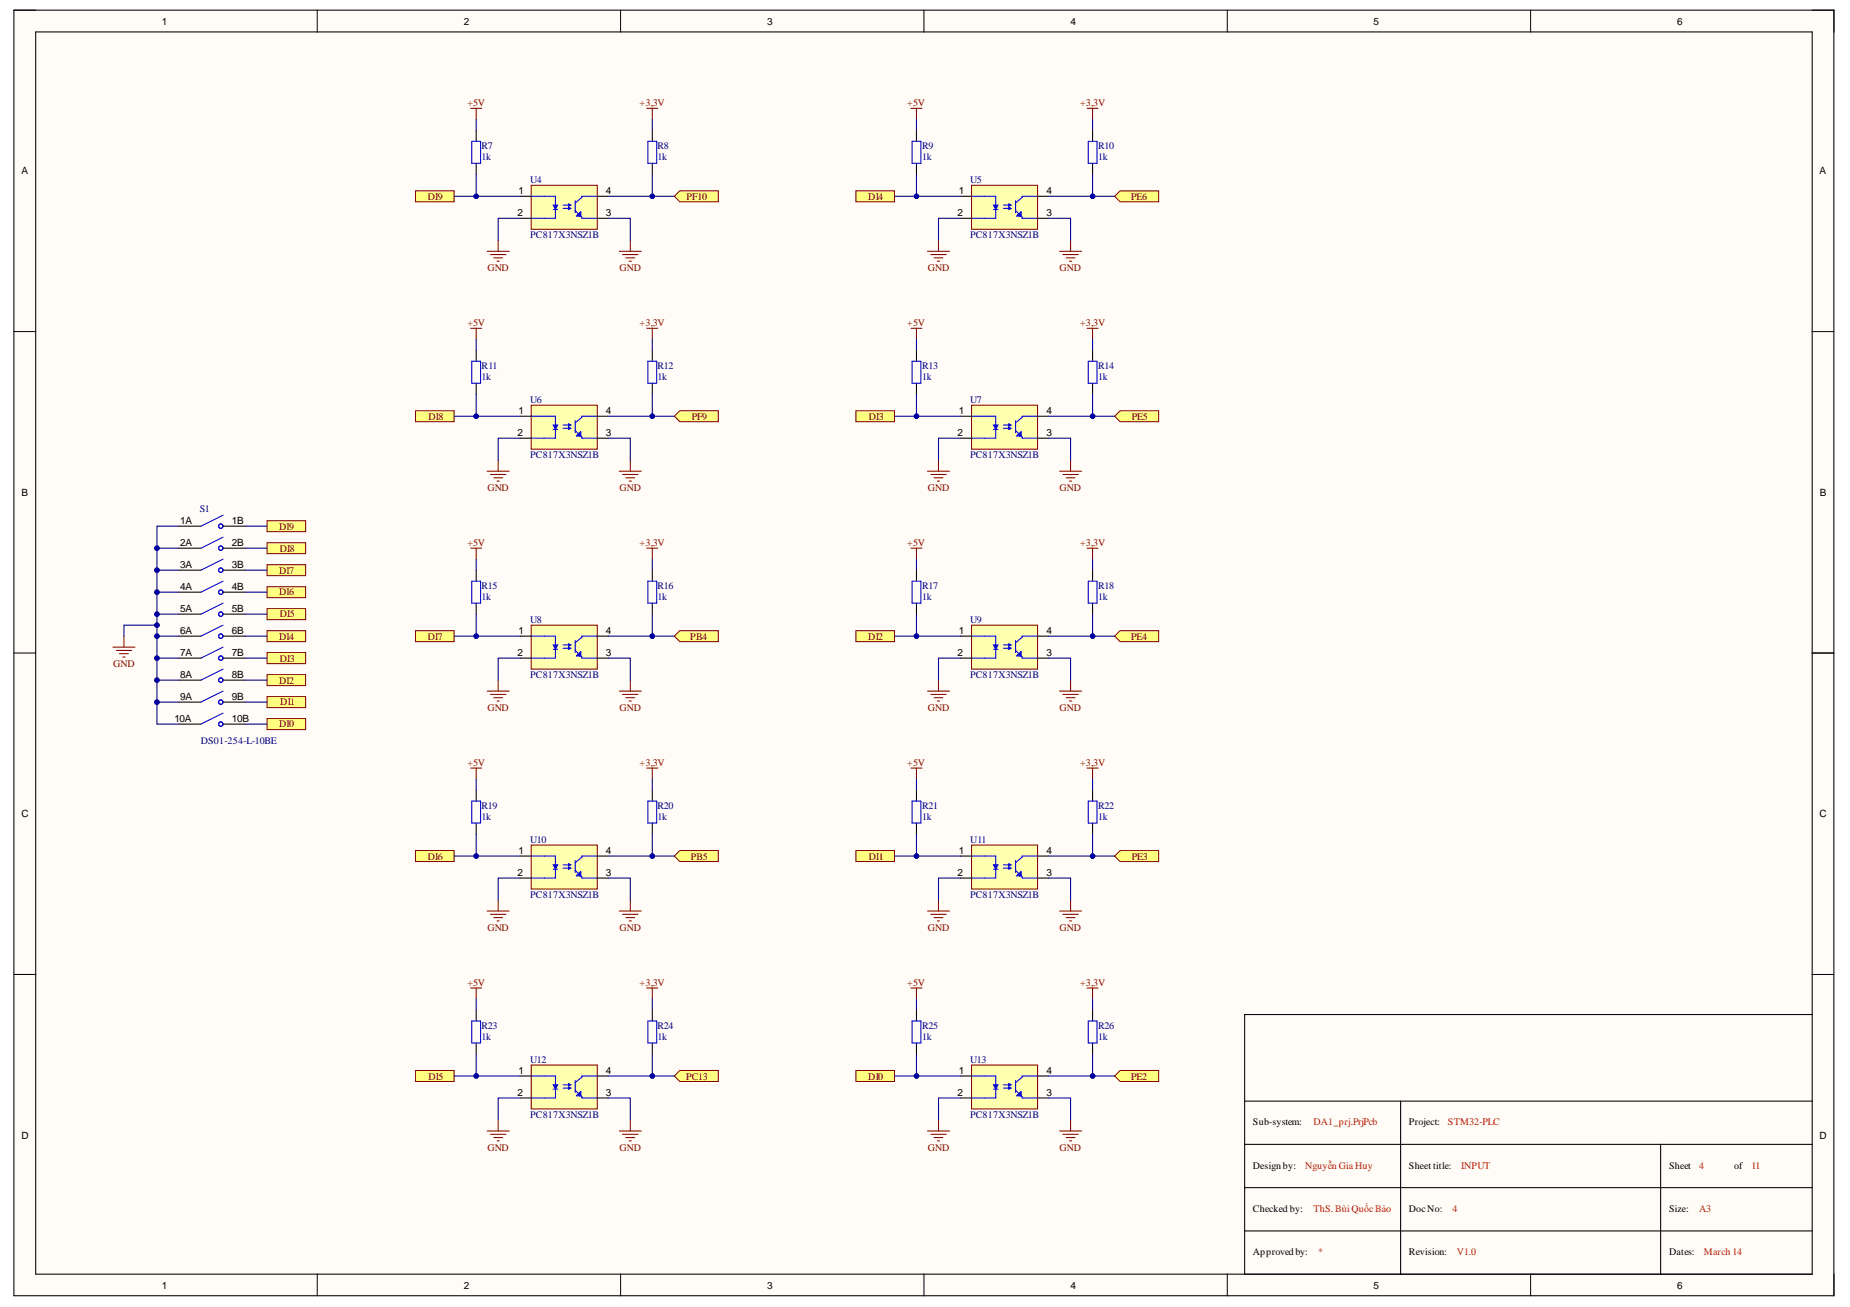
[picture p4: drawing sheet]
<svg xmlns="http://www.w3.org/2000/svg" width="297mm" height="210mm" viewBox="0 0 297 210" stroke-linecap="round" stroke-linejoin="round" font-family="sans-serif">
<defs><g id="words">
<g font-size="1.6">
<text x="26" y="4">1</text>
<text x="74.4" y="4">2</text>
<text x="123.2" y="4">3</text>
<text x="171.9" y="4">4</text>
<text x="220.5" y="4">5</text>
<text x="269.3" y="4">6</text>
<text x="3.5" y="28">A</text>
<text x="292.1" y="28">A</text>
<text x="83.1" y="34.7">2</text>
<text x="83.2" y="31.2">1</text>
<text x="97.3" y="31.2">4</text>
<text x="97.3" y="34.7">3</text>
<text x="153.7" y="34.7">2</text>
<text x="154" y="31.2">1</text>
<text x="168" y="31.2">4</text>
<text x="168" y="34.7">3</text>
<text x="83.1" y="70.1">2</text>
<text x="83.2" y="66.5">1</text>
<text x="97.3" y="66.5">4</text>
<text x="97.3" y="70.1">3</text>
<text x="153.7" y="70.1">2</text>
<text x="154" y="66.5">1</text>
<text x="168" y="66.5">4</text>
<text x="168" y="70.1">3</text>
<text x="3.5" y="79.6">B</text>
<text x="292.2" y="79.6">B</text>
<text x="28.9" y="84.2">1A</text>
<text x="28.9" y="87.7">2A</text>
<text x="37.2" y="84.2">1B</text>
<text x="37.2" y="87.7">2B</text>
<text x="28.9" y="91.2">3A</text>
<text x="28.9" y="94.8">4A</text>
<text x="37.2" y="91.2">3B</text>
<text x="37.2" y="94.8">4B</text>
<text x="28.9" y="98.3">5A</text>
<text x="28.9" y="101.9">6A</text>
<text x="37.2" y="98.3">5B</text>
<text x="37.2" y="101.9">6B</text>
<text x="83.2" y="101.9">1</text>
<text x="97.3" y="101.9">4</text>
<text x="154" y="101.9">1</text>
<text x="168" y="101.9">4</text>
<text x="28.9" y="105.3">7A</text>
<text x="37.2" y="105.3">7B</text>
<text x="83.1" y="105.3">2</text>
<text x="97.3" y="105.3">3</text>
<text x="153.7" y="105.3">2</text>
<text x="168" y="105.3">3</text>
<text x="28.9" y="108.9">8A</text>
<text x="28.9" y="112.4">9A</text>
<text x="37.2" y="108.9">8B</text>
<text x="37.2" y="112.4">9B</text>
<text x="28" y="116">10A</text>
<text x="37.2" y="116">10B</text>
<text x="3.5" y="131.3">C</text>
<text x="292.1" y="131.3">C</text>
<text x="83.2" y="137.2">1</text>
<text x="97.3" y="137.2">4</text>
<text x="154" y="137.2">1</text>
<text x="168" y="137.2">4</text>
<text x="83.1" y="140.7">2</text>
<text x="97.3" y="140.7">3</text>
<text x="153.7" y="140.7">2</text>
<text x="168" y="140.7">3</text>
<text x="83.2" y="172.4">1</text>
<text x="97.3" y="172.4">4</text>
<text x="154" y="172.4">1</text>
<text x="168" y="172.4">4</text>
<text x="83.1" y="176">2</text>
<text x="97.3" y="176">3</text>
<text x="153.7" y="176">2</text>
<text x="168" y="176">3</text>
<text x="3.5" y="182.8">D</text>
<text x="201.2" y="180.6">Sub-system:</text>
<text x="226.2" y="180.6">Project:</text>
<text x="292.1" y="182.8">D</text>
<text x="201.2" y="187.7">Design by:</text>
<text x="226.2" y="187.7">Sheet title:</text>
<text x="268" y="187.7">Sheet</text>
<text x="278.4" y="187.7">of</text>
<text x="201.2" y="194.6">Checked by:</text>
<text x="226.2" y="194.6">DocNo:</text>
<text x="268" y="194.6">Size:</text>
<text x="201.2" y="201.5">Approved by:</text>
<text x="226.2" y="201.5">Revision:</text>
<text x="268" y="201.5">Dates:</text>
<text x="26" y="206.9">1</text>
<text x="74.4" y="206.9">2</text>
<text x="123.2" y="206.9">3</text>
<text x="171.9" y="206.9">4</text>
<text x="220.5" y="206.9">5</text>
<text x="269.3" y="206.9">6</text>
</g>
<g font-size="1.6" fill="#800000">
<text x="75" y="17.1">+5V</text>
<text x="102.7" y="17.1">+3,3V</text>
<text x="145.7" y="17.1">+5V</text>
<text x="173.4" y="17.1">+3,3V</text>
<text x="68.7" y="32">DI9</text>
<text x="110.2" y="32">PF10</text>
<text x="139.4" y="32">DI4</text>
<text x="181.6" y="32">PE6</text>
<text x="78.3" y="43.5">GND</text>
<text x="99.5" y="43.5">GND</text>
<text x="149" y="43.5">GND</text>
<text x="170.1" y="43.5">GND</text>
<text x="75" y="52.4">+5V</text>
<text x="102.7" y="52.4">+3,3V</text>
<text x="145.7" y="52.4">+5V</text>
<text x="173.4" y="52.4">+3,3V</text>
<text x="68.8" y="67.4">DI8</text>
<text x="111.1" y="67.4">PF9</text>
<text x="139.5" y="67.4">DI3</text>
<text x="181.7" y="67.4">PE5</text>
<text x="78.3" y="78.9">GND</text>
<text x="99.5" y="78.9">GND</text>
<text x="149" y="78.9">GND</text>
<text x="170.1" y="78.9">GND</text>
<text x="44.8" y="85">DI9</text>
<text x="44.9" y="88.6">DI8</text>
<text x="75" y="87.7">+5V</text>
<text x="102.7" y="87.7">+3,3V</text>
<text x="145.7" y="87.7">+5V</text>
<text x="173.4" y="87.7">+3,3V</text>
<text x="44.8" y="92.1">DI7</text>
<text x="44.8" y="95.6">DI6</text>
<text x="44.9" y="99.2">DI5</text>
<text x="18.2" y="107.1">GND</text>
<text x="44.8" y="102.7">DI4</text>
<text x="44.9" y="106.3">DI3</text>
<text x="68.7" y="102.7">DI7</text>
<text x="110.8" y="102.7">PB4</text>
<text x="139.4" y="102.7">DI2</text>
<text x="181.6" y="102.7">PE4</text>
<text x="44.8" y="109.8">DI2</text>
<text x="45" y="113.3">DI1</text>
<text x="44.8" y="116.8">DI0</text>
<text x="78.3" y="114.2">GND</text>
<text x="99.5" y="114.2">GND</text>
<text x="149" y="114.2">GND</text>
<text x="170.1" y="114.2">GND</text>
<text x="75" y="123">+5V</text>
<text x="102.7" y="123">+3,3V</text>
<text x="145.7" y="123">+5V</text>
<text x="173.4" y="123">+3,3V</text>
<text x="68.7" y="138">DI6</text>
<text x="110.9" y="138">PB5</text>
<text x="139.5" y="138">DI1</text>
<text x="181.7" y="138">PE3</text>
<text x="78.3" y="149.5">GND</text>
<text x="99.5" y="149.5">GND</text>
<text x="149" y="149.5">GND</text>
<text x="170.1" y="149.5">GND</text>
<text x="75" y="158.3">+5V</text>
<text x="102.7" y="158.3">+3,3V</text>
<text x="145.7" y="158.3">+5V</text>
<text x="173.4" y="158.3">+3,3V</text>
<text x="68.8" y="173.4">DI5</text>
<text x="110.1" y="173.4">PC13</text>
<text x="139.4" y="173.4">DI0</text>
<text x="181.6" y="173.4">PE2</text>
<text x="78.3" y="184.8">GND</text>
<text x="99.5" y="184.8">GND</text>
<text x="149" y="184.8">GND</text>
<text x="170.1" y="184.8">GND</text>
</g>
<g font-size="1.6" fill="#000080">
<text x="77.3" y="23.9">R7</text>
<text x="105.6" y="23.9">R8</text>
<text x="148" y="23.9">R9</text>
<text x="176.3" y="23.9">R10</text>
<text x="77.3" y="25.7">1k</text>
<text x="85.1" y="29.4">U4</text>
<text x="105.6" y="25.7">1k</text>
<text x="148" y="25.7">1k</text>
<text x="155.7" y="29.4">U5</text>
<text x="176.3" y="25.7">1k</text>
<text x="85.1" y="38.2">PC817X3NSZ1B</text>
<text x="155.7" y="38.2">PC817X3NSZ1B</text>
<text x="77.3" y="59.3">R11</text>
<text x="105.6" y="59.3">R12</text>
<text x="148" y="59.3">R13</text>
<text x="176.3" y="59.3">R14</text>
<text x="77.3" y="61">1k</text>
<text x="85.1" y="64.8">U6</text>
<text x="105.6" y="61">1k</text>
<text x="148" y="61">1k</text>
<text x="155.7" y="64.8">U7</text>
<text x="176.3" y="61">1k</text>
<text x="85.1" y="73.5">PC817X3NSZ1B</text>
<text x="155.7" y="73.5">PC817X3NSZ1B</text>
<text x="32.1" y="82.3">S1</text>
<text x="77.3" y="94.6">R15</text>
<text x="105.6" y="94.6">R16</text>
<text x="148" y="94.6">R17</text>
<text x="176.3" y="94.6">R18</text>
<text x="77.3" y="96.4">1k</text>
<text x="85.1" y="100.1">U8</text>
<text x="105.6" y="96.4">1k</text>
<text x="148" y="96.4">1k</text>
<text x="155.7" y="100.1">U9</text>
<text x="176.3" y="96.4">1k</text>
<text x="85.1" y="108.9">PC817X3NSZ1B</text>
<text x="155.7" y="108.9">PC817X3NSZ1B</text>
<text x="32.2" y="119.4">DS01-254-L-10BE</text>
<text x="77.3" y="129.9">R19</text>
<text x="77.3" y="131.7">1k</text>
<text x="105.6" y="129.9">R20</text>
<text x="105.6" y="131.7">1k</text>
<text x="148" y="129.9">R21</text>
<text x="148" y="131.7">1k</text>
<text x="176.3" y="129.9">R22</text>
<text x="176.3" y="131.7">1k</text>
<text x="85.1" y="135.4">U10</text>
<text x="155.7" y="135.4">U11</text>
<text x="85.1" y="144.2">PC817X3NSZ1B</text>
<text x="155.7" y="144.2">PC817X3NSZ1B</text>
<text x="77.3" y="165.3">R23</text>
<text x="77.3" y="167">1k</text>
<text x="105.6" y="165.3">R24</text>
<text x="105.6" y="167">1k</text>
<text x="148" y="165.3">R25</text>
<text x="148" y="167">1k</text>
<text x="176.3" y="165.3">R26</text>
<text x="176.3" y="167">1k</text>
<text x="85.1" y="170.7">U12</text>
<text x="155.7" y="170.7">U13</text>
<text x="85.1" y="179.5">PC817X3NSZ1B</text>
<text x="155.7" y="179.5">PC817X3NSZ1B</text>
</g>
<g font-size="1.6" fill="#f00">
<text x="210.9" y="180.6">DA1_prj.PrjPcb</text>
<text x="232.5" y="180.6">STM32-PLC</text>
<text x="209.6" y="187.7">Nguyễn Gia Huy</text>
<text x="234.6" y="187.7">INPUT</text>
<text x="272.8" y="187.7">4</text>
<text x="281.2" y="187.7">11</text>
<text x="210.9" y="194.6">ThS. BùiQuốcBảo</text>
<text x="233.2" y="194.6">4</text>
<text x="272.8" y="194.6">A3</text>
<text x="211.7" y="201.5">*</text>
<text x="233.9" y="201.5">V1.0</text>
<text x="273.6" y="201.5">March 14</text>
</g>
</g></defs>
<g fill="#fffcf8">
<path d="M2.2 1.6h292.3v206.5h-292.3z" fill-rule="evenodd"/>
<path d="M5.8 5.2h285.1v199.4h-285.1z" fill-rule="evenodd"/>
</g>
<g fill="none" stroke="#000" stroke-width=".16">
<path d="M2.2 1.6h3.6M50.9 1.6v3.6M99.6 1.6v3.6M148.3 1.6v3.6M197.1 1.6v3.6M245.8 1.6v3.6M290.9 1.6h3.6v3.6M2.2 53.3h3.6M290.9 53.3h3.6M2.2 104.9h3.6M290.9 104.9h3.6M2.2 156.5h3.6"/>
<path d="M290.9 156.5h3.6M50.9 204.6v3.5M99.6 204.6v3.5M148.4 204.6v3.5M197.1 204.6v3.5M245.8 204.6v3.5M294.5 204.6v3.5"/>
</g>
<path d="M2.2 1.6h292.2v206.5h-292.2zM5.7 5.1h285.3v199.5h-285.3zM291 104.9h3.5M199.8 176.8h91.2M224.9 176.8v27.8M291 162.9h-91.2v41.7M199.8 183.8h91.2M199.8 190.7h91.2M199.8 197.7h91.2M266.6 183.8v20.8" fill="none" stroke="#000" stroke-width=".17"/>
<path d="M85.3 29.8h10.6v7h-10.6z" fill-rule="evenodd" fill="#ffffb0"/>
<path d="M85.3 29.8h10.6v7h-10.6z" fill="none" stroke="#800000" stroke-width=".17"/>
<g fill="none" stroke="#00f" stroke-width=".17">
<path d="M85.3 31.5h3.9v1.4M88.8 33.6h.7M89.2 33.6v1.5h-3.9M90.4 32.9h.9M90.4 33.5h.9M91.3 32.8v.3M91.3 33.3v.3M92.4 33.8l1 1.1v.2h2.5M92.4 32.2v2M92.7 34.5h.2M92.9 34.5l.2 .2v-.4l.1 .2M93.2 34v.7h-.7z"/>
<path d="M93.2 34.2l-.3 .3M95.9 31.5h-2.5v.2l-1 .9"/>
</g>
<path d="M88.8 32.9h.7l-.3 .7z" fill="#00f"/>
<path d="M88.8 32.9h.7l-.3 .7z" fill="none" stroke="#00f" stroke-width=".17"/>
<path d="M91.3 32.8l.4 .1-.4 .2z" fill="#00f"/>
<path d="M91.3 32.8l.4 .1-.4 .2z" fill="none" stroke="#00f" stroke-width=".17"/>
<path d="M91.3 33.3l.4 .2-.4 .1z" fill="#00f"/>
<path d="M75.7 22.7h1.5v3.5h-1.5zM91.3 33.3l.4 .2-.4 .1zM104 22.7h1.4v3.5h-1.4z" fill="none" stroke="#00f" stroke-width=".17"/>
<path d="M76.5 20.9v1.8M76.5 26.2v1.8M83.5 31.5h1.8M83.5 35.1h1.8M95.9 31.5h1.8M95.9 35.1h1.8M104.7 20.9v1.8M104.7 26.2v1.8" fill="none" stroke="#000" stroke-width=".17"/>
<g fill="none" stroke="#800000" stroke-width=".17">
<path d="M75.6 17.4h1.7M76.5 17.4v1.8M103.9 17.4h1.7M104.7 17.4v1.8M80 38.6v1.8M101.2 38.6v1.8M78.2 40.4h3.6M78.8 40.9h2.4M79.3 41.4h1.4M79.8 41.9h.4M99.4 40.4h3.6M100 40.9h2.4"/>
<path d="M100.5 41.4h1.4M101 41.9h.4"/>
</g>
<path d="M85.3 65.1h10.6v7h-10.6z" fill-rule="evenodd" fill="#ffffb0"/>
<path d="M85.3 65.1h10.6v7h-10.6z" fill="none" stroke="#800000" stroke-width=".17"/>
<g fill="none" stroke="#00f" stroke-width=".17">
<path d="M85.3 66.8h3.9v1.5M88.8 69h.7M89.2 69v1.4h-3.9M90.4 68.3h.9M90.4 68.8h.9M91.3 68.1v.3M91.3 68.6v.4M92.4 69.1l1 1.1v.2h2.5M92.4 67.5v2M92.5 70l.7-.7v.7zM92.7 69.8h.2M92.9 69.8l.2 .2v-.3l.1 .1"/>
<path d="M93.2 69.5l-.3 .3M95.9 66.8h-2.5v.2l-1 .9"/>
</g>
<path d="M88.8 68.3h.7l-.3 .7z" fill="#00f"/>
<path d="M88.8 68.3h.7l-.3 .7z" fill="none" stroke="#00f" stroke-width=".17"/>
<path d="M91.3 68.1l.4 .2-.4 .1z" fill="#00f"/>
<path d="M91.3 68.1l.4 .2-.4 .1z" fill="none" stroke="#00f" stroke-width=".17"/>
<path d="M91.3 68.6l.4 .2-.4 .2z" fill="#00f"/>
<path d="M75.7 58h1.5v3.5h-1.5zM104 58h1.4v3.5h-1.4zM91.3 68.6l.4 .2-.4 .2z" fill="none" stroke="#00f" stroke-width=".17"/>
<path d="M76.5 56.2v1.8M104.7 56.2v1.8M76.5 61.5v1.8M83.5 66.8h1.8M83.5 70.4h1.8M95.9 66.8h1.8M95.9 70.4h1.8M104.7 61.5v1.8" fill="none" stroke="#000" stroke-width=".17"/>
<g fill="none" stroke="#800000" stroke-width=".17">
<path d="M75.6 52.7h1.7M76.5 52.7v1.8M103.9 52.7h1.7M104.7 52.7v1.8M78.2 75.7h3.6M78.8 76.2h2.4M79.3 76.7h1.4M79.8 77.3h.4M80 73.9v1.8M99.4 75.7h3.6M100 76.2h2.4M100.5 76.7h1.4"/>
<path d="M101 77.3h.4M101.2 73.9v1.8"/>
</g>
<path d="M85.3 100.4h10.6v7.1h-10.6z" fill-rule="evenodd" fill="#ffffb0"/>
<path d="M85.3 100.4h10.6v7.1h-10.6z" fill="none" stroke="#800000" stroke-width=".17"/>
<g fill="none" stroke="#00f" stroke-width=".17">
<path d="M85.3 102.2h3.9v1.4M88.8 104.3h.7M89.2 104.3v1.4h-3.9M90.4 103.6h.9M90.4 104.1h.9M91.3 103.4v.4M91.3 103.9v.4M92.4 102.9v1.9M92.4 104.5l.8 .8M92.7 105.2l.5-.6v.7M92.7 105.2l-.2 .1h.7M92.7 105.2h.2"/>
<path d="M93.1 105l.1 .2M93.1 105l-.2 .2M93.1 105v.3l-.2-.1M93.2 105.3l.2 .4h2.5M93.2 104.8l-.1 .2M95.9 102.2h-2.5v.1l-1 .9"/>
</g>
<path d="M88.8 103.6h.7l-.3 .7z" fill="#00f"/>
<path d="M88.8 103.6h.7l-.3 .7z" fill="none" stroke="#00f" stroke-width=".17"/>
<path d="M91.3 103.4l.4 .2-.4 .2z" fill="#00f"/>
<path d="M91.3 103.4l.4 .2-.4 .2z" fill="none" stroke="#00f" stroke-width=".17"/>
<path d="M91.3 103.9l.4 .2-.4 .2z" fill="#00f"/>
<path d="M75.7 93.3h1.5v3.6h-1.5zM104 93.3h1.4v3.6h-1.4zM91.3 103.9l.4 .2-.4 .2z" fill="none" stroke="#00f" stroke-width=".17"/>
<path d="M76.5 91.6v1.7M76.5 96.9v1.7M104.7 91.6v1.7M104.7 96.9v1.7M83.5 102.2h1.8M83.5 105.7h1.8M95.9 102.2h1.8M95.9 105.7h1.8" fill="none" stroke="#000" stroke-width=".17"/>
<g fill="none" stroke="#800000" stroke-width=".17">
<path d="M75.6 88h1.7M76.5 88v1.8M103.9 88h1.7M104.7 88v1.8M78.2 111h3.6M78.8 111.5h2.4M79.3 112.1h1.4M79.8 112.6h.4M80 109.2v1.8M99.4 111h3.6M100 111.5h2.4M100.5 112.1h1.4"/>
<path d="M101 112.6h.4M101.2 109.2v1.8"/>
</g>
<path d="M85.3 135.7h10.6v7.1h-10.6z" fill-rule="evenodd" fill="#ffffb0"/>
<path d="M85.3 135.7h10.6v7.1h-10.6z" fill="none" stroke="#800000" stroke-width=".17"/>
<g fill="none" stroke="#00f" stroke-width=".17">
<path d="M85.3 137.5h3.9v1.4M88.8 139.6h.7M89.2 139.6v1.4h-3.9M90.4 138.9h.9M90.4 139.4h.9M91.3 138.7v.4M91.3 139.2v.4M92.4 138.2v1.9M92.4 139.8l.8 .9M95.9 137.5h-2.5v.2l-1 .8M92.7 140.5l.5-.5v.7M92.7 140.5l-.2 .2h.7"/>
<path d="M92.7 140.5h.2M93.1 140.3l.1 .2M93.1 140.3l-.2 .2M93.1 140.3v.4l-.2-.2M93.2 140.7l.2 .1v.2h2.5M93.2 140.1l-.1 .2"/>
</g>
<path d="M88.8 138.9h.7l-.3 .7z" fill="#00f"/>
<path d="M88.8 138.9h.7l-.3 .7z" fill="none" stroke="#00f" stroke-width=".17"/>
<path d="M91.3 138.7l.4 .2-.4 .2z" fill="#00f"/>
<path d="M91.3 138.7l.4 .2-.4 .2z" fill="none" stroke="#00f" stroke-width=".17"/>
<path d="M91.3 139.2l.4 .2-.4 .2z" fill="#00f"/>
<path d="M75.7 128.7h1.5v3.5h-1.5zM91.3 139.2l.4 .2-.4 .2zM104 128.7h1.4v3.5h-1.4z" fill="none" stroke="#00f" stroke-width=".17"/>
<path d="M76.5 126.9v1.8M76.5 132.2v1.8M83.5 137.5h1.8M95.9 137.5h1.8M104.7 126.9v1.8M104.7 132.2v1.8M83.5 141h1.8M95.9 141h1.8" fill="none" stroke="#000" stroke-width=".17"/>
<g fill="none" stroke="#800000" stroke-width=".17">
<path d="M75.6 123.4h1.7M76.5 123.4v1.7M103.9 123.4h1.7M104.7 123.4v1.7M78.2 146.3h3.6M78.8 146.8h2.4M79.3 147.4h1.4M79.8 147.9h.4M80 144.5v1.8M99.4 146.3h3.6M100 146.8h2.4M100.5 147.4h1.4"/>
<path d="M101 147.9h.4M101.2 144.5v1.8"/>
</g>
<path d="M85.3 171h10.6v7.1h-10.6z" fill-rule="evenodd" fill="#ffffb0"/>
<path d="M85.3 171h10.6v7.1h-10.6z" fill="none" stroke="#800000" stroke-width=".17"/>
<g fill="none" stroke="#00f" stroke-width=".17">
<path d="M85.3 172.8h3.9v1.4M88.8 174.9h.7M89.2 174.9v1.4h-3.9M90.4 174.2h.9M90.4 174.7h.9M91.3 174v.4M91.3 174.6v.3M92.4 173.5v2M92.4 175.1l.8 .9M92.5 176l.7-.7v.7zM92.7 175.8h.2M93.1 175.6l.1 .2"/>
<path d="M93.1 175.6l-.2 .2M93.1 175.6v.4l-.2-.2M93.2 176l.2 .2v.1h2.5M93.2 175.5l-.1 .1M95.9 172.8h-2.5v.2l-1 .9"/>
</g>
<path d="M88.8 174.2h.7l-.3 .7z" fill="#00f"/>
<path d="M88.8 174.2h.7l-.3 .7z" fill="none" stroke="#00f" stroke-width=".17"/>
<path d="M91.3 174l.4 .2-.4 .2z" fill="#00f"/>
<path d="M91.3 174l.4 .2-.4 .2z" fill="none" stroke="#00f" stroke-width=".17"/>
<path d="M91.3 174.6l.4 .1-.4 .2z" fill="#00f"/>
<path d="M75.7 164h1.5v3.5h-1.5zM91.3 174.6l.4 .1-.4 .2zM104 164h1.4v3.5h-1.4z" fill="none" stroke="#00f" stroke-width=".17"/>
<path d="M76.5 162.2v1.8M76.5 167.5v1.8M83.5 172.8h1.8M83.5 176.3h1.8M95.9 172.8h1.8M95.9 176.3h1.8M104.7 162.2v1.8M104.7 167.5v1.8" fill="none" stroke="#000" stroke-width=".17"/>
<g fill="none" stroke="#800000" stroke-width=".17">
<path d="M75.6 158.7h1.7M76.5 158.7v1.7M103.9 158.7h1.7M104.7 158.7v1.7M80 179.9v1.7M101.2 179.9v1.7M78.2 181.6h3.6M78.8 182.2h2.4M79.3 182.7h1.4M79.8 183.2h.4M99.4 181.6h3.6M100 182.2h2.4"/>
<path d="M100.5 182.7h1.4M101 183.2h.4"/>
</g>
<path d="M156 29.8h10.6v7h-10.6z" fill-rule="evenodd" fill="#ffffb0"/>
<path d="M156 29.8h10.6v7h-10.6z" fill="none" stroke="#800000" stroke-width=".17"/>
<g fill="none" stroke="#00f" stroke-width=".17">
<path d="M156 31.5h3.9v1.4M159.5 33.6h.7M159.9 33.6v1.5h-3.9M161.1 32.9h.9M161.1 33.5h.9M162 32.8v.3M162 33.3v.3M163.1 32.2v2M163.1 33.8l.8 .9M163.2 34.7l.7-.7v.7zM163.4 34.5h.2M163.8 34.3l.1 .2"/>
<path d="M163.8 34.3l-.2 .2M163.8 34.3v.4l-.2-.2M163.9 34.7l.2 .4h2.5M163.9 34.2l-.1 .1M166.6 31.5h-2.5v.2l-1 .9"/>
</g>
<path d="M159.5 32.9h.7l-.3 .7z" fill="#00f"/>
<path d="M159.5 32.9h.7l-.3 .7z" fill="none" stroke="#00f" stroke-width=".17"/>
<path d="M162 32.8l.4 .1-.4 .2z" fill="#00f"/>
<path d="M162 32.8l.4 .1-.4 .2z" fill="none" stroke="#00f" stroke-width=".17"/>
<path d="M162 33.3l.4 .2-.4 .1z" fill="#00f"/>
<path d="M146.4 22.7h1.5v3.5h-1.5zM162 33.3l.4 .2-.4 .1zM174.7 22.7h1.4v3.5h-1.4z" fill="none" stroke="#00f" stroke-width=".17"/>
<path d="M147.1 20.9v1.8M147.1 26.2v1.8M154.2 31.5h1.8M154.2 35.1h1.8M166.6 31.5h1.8M166.6 35.1h1.8M175.4 20.9v1.8M175.4 26.2v1.8" fill="none" stroke="#000" stroke-width=".17"/>
<g fill="none" stroke="#800000" stroke-width=".17">
<path d="M146.3 17.4h1.7M147.1 17.4v1.8M174.5 17.4h1.8M175.4 17.4v1.8M150.7 38.6v1.8M171.9 38.6v1.8M148.9 40.4h3.6M149.4 40.9h2.5M150 41.4h1.4M150.5 41.9h.4M170.1 40.4h3.6M170.7 40.9h2.4"/>
<path d="M171.2 41.4h1.4M171.7 41.9h.4"/>
</g>
<path d="M156 65.1h10.6v7h-10.6z" fill-rule="evenodd" fill="#ffffb0"/>
<path d="M156 65.1h10.6v7h-10.6z" fill="none" stroke="#800000" stroke-width=".17"/>
<g fill="none" stroke="#00f" stroke-width=".17">
<path d="M156 66.8h3.9v1.5M159.5 69h.7M159.9 69v1.4h-3.9M161.1 68.3h.9M161.1 68.8h.9M162 68.1v.3M162 68.6v.4M163.1 67.5v2M163.1 69.1l.8 .9M163.4 69.8l.5-.5v.7M163.4 69.8l-.2 .2h.7M163.4 69.8h.2"/>
<path d="M163.8 69.7l.1 .1M163.8 69.7l-.2 .1M163.8 69.7v.3l-.2-.2M163.9 70l.2 .4h2.5M163.9 69.5l-.1 .2M166.6 66.8h-2.5v.2l-1 .9"/>
</g>
<path d="M159.5 68.3h.7l-.3 .7z" fill="#00f"/>
<path d="M159.5 68.3h.7l-.3 .7z" fill="none" stroke="#00f" stroke-width=".17"/>
<path d="M162 68.1l.4 .2-.4 .1z" fill="#00f"/>
<path d="M162 68.1l.4 .2-.4 .1z" fill="none" stroke="#00f" stroke-width=".17"/>
<path d="M162 68.6l.4 .2-.4 .2z" fill="#00f"/>
<path d="M146.4 58h1.5v3.5h-1.5zM174.7 58h1.4v3.6h-1.4zM162 68.6l.4 .2-.4 .2z" fill="none" stroke="#00f" stroke-width=".17"/>
<path d="M147.1 56.2v1.8M175.4 56.2v1.8M147.1 61.5v1.8M154.2 66.8h1.8M154.2 70.4h1.8M166.6 66.8h1.8M166.6 70.4h1.8M175.4 61.6v1.7" fill="none" stroke="#000" stroke-width=".17"/>
<g fill="none" stroke="#800000" stroke-width=".17">
<path d="M146.3 52.7h1.7M147.1 52.7v1.8M174.5 52.7h1.8M175.4 52.7v1.8M148.9 75.7h3.6M149.4 76.2h2.5M150 76.7h1.4M150.5 77.3h.4M150.7 73.9v1.8M170.1 75.7h3.6M170.7 76.2h2.4M171.2 76.7h1.4"/>
<path d="M171.7 77.3h.4M171.9 73.9v1.8"/>
</g>
<path d="M156 100.4h10.6v7.1h-10.6z" fill-rule="evenodd" fill="#ffffb0"/>
<path d="M156 100.4h10.6v7.1h-10.6z" fill="none" stroke="#800000" stroke-width=".17"/>
<g fill="none" stroke="#00f" stroke-width=".17">
<path d="M156 102.2h3.9v1.4M159.5 104.3h.7M159.9 104.3v1.4h-3.9M161.1 103.6h.9M161.1 104.1h.9M162 103.4v.4M162 103.9v.4M163.1 102.9v1.9M163.1 104.5l.8 .8M163.4 105.2l.5-.6v.7M163.4 105.2l-.2 .1h.7M163.4 105.2h.2"/>
<path d="M163.6 105.2l.2 .1v-.3l.1 .2M163.9 105.3l.2 .4h2.5M163.9 104.8l-.3 .4M166.6 102.2h-2.5v.1l-1 .9"/>
</g>
<path d="M159.5 103.6h.7l-.3 .7z" fill="#00f"/>
<path d="M159.5 103.6h.7l-.3 .7z" fill="none" stroke="#00f" stroke-width=".17"/>
<path d="M162 103.4l.4 .2-.4 .2z" fill="#00f"/>
<path d="M162 103.4l.4 .2-.4 .2z" fill="none" stroke="#00f" stroke-width=".17"/>
<path d="M162 103.9l.4 .2-.4 .2z" fill="#00f"/>
<path d="M146.4 93.3h1.5v3.6h-1.5zM174.7 93.3h1.4v3.6h-1.4zM162 103.9l.4 .2-.4 .2z" fill="none" stroke="#00f" stroke-width=".17"/>
<path d="M147.1 91.6v1.7M147.1 96.9v1.7M175.4 91.6v1.7M175.4 96.9v1.7M154.2 102.2h1.8M154.2 105.7h1.8M166.6 102.2h1.8M166.6 105.7h1.8" fill="none" stroke="#000" stroke-width=".17"/>
<g fill="none" stroke="#800000" stroke-width=".17">
<path d="M146.3 88h1.7M147.1 88v1.8M174.5 88h1.8M175.4 88v1.8M148.9 111h3.6M149.4 111.5h2.5M150 112.1h1.4M150.5 112.6h.4M150.7 109.2v1.8M170.1 111h3.6M170.7 111.5h2.4M171.2 112.1h1.4"/>
<path d="M171.7 112.6h.4M171.9 109.2v1.8"/>
</g>
<path d="M156 135.7h10.6v7.1h-10.6z" fill-rule="evenodd" fill="#ffffb0"/>
<path d="M156 135.7h10.6v7.1h-10.6z" fill="none" stroke="#800000" stroke-width=".17"/>
<g fill="none" stroke="#00f" stroke-width=".17">
<path d="M156 137.5h3.9v1.4M159.5 139.6h.7M159.9 139.6v1.4h-3.9M161.1 138.9h.9M161.1 139.4h.9M162 138.7v.4M162 139.2v.4M163.1 139.8l1 1v.2h2.5M163.1 138.2v1.9M166.6 137.5h-2.5v.2l-1 .8M163.4 140.5l.5-.5v.7h-.7zM163.4 140.5h.2"/>
<path d="M163.6 140.5l.2 .2v-.4l.1 .2M163.9 140.1l-.3 .4"/>
</g>
<path d="M159.5 138.9h.7l-.3 .7z" fill="#00f"/>
<path d="M159.5 138.9h.7l-.3 .7z" fill="none" stroke="#00f" stroke-width=".17"/>
<path d="M162 138.7l.4 .2-.4 .2z" fill="#00f"/>
<path d="M162 138.7l.4 .2-.4 .2z" fill="none" stroke="#00f" stroke-width=".17"/>
<path d="M162 139.2l.4 .2-.4 .2z" fill="#00f"/>
<path d="M146.4 128.7h1.5v3.5h-1.5zM162 139.2l.4 .2-.4 .2zM174.7 128.7h1.4v3.5h-1.4z" fill="none" stroke="#00f" stroke-width=".17"/>
<path d="M147.1 126.9v1.8M147.1 132.2v1.8M154.2 137.5h1.8M166.6 137.5h1.8M175.4 126.9v1.8M175.4 132.2v1.8M154.2 141h1.8M166.6 141h1.8" fill="none" stroke="#000" stroke-width=".17"/>
<g fill="none" stroke="#800000" stroke-width=".17">
<path d="M146.3 123.4h1.7M147.1 123.4v1.7M174.5 123.4h1.8M175.4 123.4v1.7M148.9 146.3h3.6M149.4 146.8h2.5M150 147.4h1.4M150.5 147.9h.4M150.7 144.5v1.8M170.1 146.3h3.6M170.7 146.8h2.4M171.2 147.4h1.4"/>
<path d="M171.7 147.9h.4M171.9 144.5v1.8"/>
</g>
<path d="M156 171h10.6v7.1h-10.6z" fill-rule="evenodd" fill="#ffffb0"/>
<path d="M156 171h10.6v7.1h-10.6z" fill="none" stroke="#800000" stroke-width=".17"/>
<g fill="none" stroke="#00f" stroke-width=".17">
<path d="M156 172.8h3.9v1.4M159.5 174.9h.7M159.9 174.9v1.4h-3.9M161.1 174.2h.9M161.1 174.7h.9M162 174v.4M162 174.6v.3M163.1 173.5v2M163.1 175.1l.8 .9M163.2 176l.7-.7v.7zM163.4 175.8h.2M163.8 175.6l.1 .2"/>
<path d="M163.8 175.6l-.2 .2M163.8 175.6v.4l-.2-.2M163.9 176l.2 .2v.1h2.5M163.9 175.5l-.1 .1M166.6 172.8h-2.5v.2l-1 .9"/>
</g>
<path d="M159.5 174.2h.7l-.3 .7z" fill="#00f"/>
<path d="M159.5 174.2h.7l-.3 .7z" fill="none" stroke="#00f" stroke-width=".17"/>
<path d="M162 174l.4 .2-.4 .2z" fill="#00f"/>
<path d="M162 174l.4 .2-.4 .2z" fill="none" stroke="#00f" stroke-width=".17"/>
<path d="M162 174.6l.4 .1-.4 .2z" fill="#00f"/>
<g fill="none" stroke="#00f" stroke-width=".17">
<path d="M35.8 82.7l-3.5 1.8M35.8 86.3l-3.5 1.7M35.8 89.8l-3.5 1.8M35.8 93.3l-3.5 1.8M35.8 96.9l-3.5 1.7M35.8 100.4l-3.5 1.8M35.8 103.9l-3.5 1.8M35.8 107.5l-3.5 1.7M35.8 111l-3.5 1.8M35.8 114.5l-3.5 1.8M146.4 164h1.5v3.5h-1.5zM162 174.6l.4 .1-.4 .2z"/>
<path d="M174.7 164h1.4v3.5h-1.4z"/>
<circle cx="35.5" cy="98.6" r=".35"/>
<circle cx="35.5" cy="95.1" r=".35"/>
<circle cx="35.5" cy="91.6" r=".35"/>
<circle cx="35.5" cy="84.5" r=".35"/>
<circle cx="35.5" cy="88" r=".35"/>
<circle cx="35.5" cy="112.8" r=".35"/>
<circle cx="35.5" cy="105.7" r=".35"/>
<circle cx="35.5" cy="102.2" r=".35"/>
<circle cx="35.5" cy="116.3" r=".35"/>
<circle cx="35.5" cy="109.2" r=".35"/>
</g>
<g fill="none" stroke="#000" stroke-width=".17">
<path d="M28.7 84.5h3.6M28.7 88h3.6M28.7 91.6h3.6M28.7 95.1h3.6M28.7 98.6h3.6M35.8 84.5h3.5M35.8 88h3.5M35.8 91.6h3.5M35.8 95.1h3.5M35.8 98.6h3.5M28.7 102.2h3.6M28.7 105.7h3.6"/>
<path d="M28.7 109.2h3.6M28.7 112.8h3.6M28.7 116.3h3.6M35.8 102.2h3.5M35.8 105.7h3.5M35.8 109.2h3.5M35.8 112.8h3.5M35.8 116.3h3.5M147.1 162.2v1.8M147.1 167.5v1.8M154.2 172.8h1.8M154.2 176.3h1.8"/>
<path d="M166.6 172.8h1.8M166.6 176.3h1.8M175.4 162.2v1.8M175.4 167.5v1.8"/>
</g>
<g fill="none" stroke="#800000" stroke-width=".17">
<path d="M18.1 103.9h3.6M18.7 104.5h2.4M19.2 105h1.4M19.7 105.5h.4M19.9 102.2v1.7M146.3 158.7h1.7M147.1 158.7v1.7M174.5 158.7h1.8M175.4 158.7v1.7M150.7 179.9v1.7M171.9 179.9v1.7M148.9 181.6h3.6"/>
<path d="M149.5 182.2h2.4M150 182.7h1.4M150.5 183.2h.4M170.1 181.6h3.6M170.7 182.2h2.4M171.2 182.7h1.4M171.7 183.2h.4"/>
</g>
<path d="M42.9 83.6h6.2v1.8h-6.2z" fill-rule="evenodd" fill="#ffff80"/>
<path d="M42.9 83.6h6.2v1.8h-6.2z" fill="none" stroke="#800000" stroke-width=".16"/>
<path d="M42.9 87.2h6.2v1.7h-6.2z" fill-rule="evenodd" fill="#ffff80"/>
<path d="M42.9 87.2h6.2v1.7h-6.2z" fill="none" stroke="#800000" stroke-width=".16"/>
<path d="M42.9 90.7h6.2v1.7h-6.2z" fill-rule="evenodd" fill="#ffff80"/>
<path d="M42.9 90.7h6.2v1.7h-6.2z" fill="none" stroke="#800000" stroke-width=".16"/>
<path d="M42.9 94.2h6.2v1.8h-6.2z" fill-rule="evenodd" fill="#ffff80"/>
<path d="M42.9 94.2h6.2v1.8h-6.2z" fill="none" stroke="#800000" stroke-width=".16"/>
<path d="M42.9 97.7h6.2v1.8h-6.2z" fill-rule="evenodd" fill="#ffff80"/>
<path d="M42.9 97.7h6.2v1.8h-6.2z" fill="none" stroke="#800000" stroke-width=".16"/>
<path d="M42.9 101.3h6.2v1.7h-6.2z" fill-rule="evenodd" fill="#ffff80"/>
<path d="M42.9 101.3h6.2v1.7h-6.2z" fill="none" stroke="#800000" stroke-width=".16"/>
<path d="M42.9 104.8h6.2v1.8h-6.2z" fill-rule="evenodd" fill="#ffff80"/>
<path d="M42.9 104.8h6.2v1.8h-6.2z" fill="none" stroke="#800000" stroke-width=".16"/>
<path d="M42.9 108.3h6.2v1.8h-6.2z" fill-rule="evenodd" fill="#ffff80"/>
<path d="M42.9 108.3h6.2v1.8h-6.2z" fill="none" stroke="#800000" stroke-width=".16"/>
<path d="M42.9 111.9h6.2v1.7h-6.2z" fill-rule="evenodd" fill="#ffff80"/>
<path d="M42.9 111.9h6.2v1.7h-6.2z" fill="none" stroke="#800000" stroke-width=".16"/>
<path d="M42.9 115.4h6.2v1.8h-6.2z" fill-rule="evenodd" fill="#ffff80"/>
<path d="M42.9 115.4h6.2v1.8h-6.2z" fill="none" stroke="#800000" stroke-width=".16"/>
<path d="M66.7 30.6h6.2v1.8h-6.2z" fill-rule="evenodd" fill="#ffff80"/>
<path d="M66.7 30.6h6.2v1.8h-6.2z" fill="none" stroke="#800000" stroke-width=".16"/>
<path d="M66.7 66h6.2v1.7h-6.2z" fill-rule="evenodd" fill="#ffff80"/>
<path d="M66.7 66h6.2v1.7h-6.2z" fill="none" stroke="#800000" stroke-width=".16"/>
<path d="M66.7 101.3h6.2v1.7h-6.2z" fill-rule="evenodd" fill="#ffff80"/>
<path d="M66.7 101.3h6.2v1.7h-6.2z" fill="none" stroke="#800000" stroke-width=".16"/>
<path d="M66.7 136.6h6.2v1.8h-6.2z" fill-rule="evenodd" fill="#ffff80"/>
<path d="M66.7 136.6h6.2v1.8h-6.2z" fill="none" stroke="#800000" stroke-width=".16"/>
<path d="M66.7 171.9h6.2v1.8h-6.2z" fill-rule="evenodd" fill="#ffff80"/>
<path d="M66.7 171.9h6.2v1.8h-6.2z" fill="none" stroke="#800000" stroke-width=".16"/>
<path d="M137.4 171.9h6.2v1.8h-6.2z" fill-rule="evenodd" fill="#ffff80"/>
<path d="M137.4 171.9h6.2v1.8h-6.2z" fill="none" stroke="#800000" stroke-width=".16"/>
<path d="M137.4 136.6h6.2v1.8h-6.2z" fill-rule="evenodd" fill="#ffff80"/>
<path d="M137.4 136.6h6.2v1.8h-6.2z" fill="none" stroke="#800000" stroke-width=".16"/>
<path d="M137.4 101.3h6.2v1.7h-6.2z" fill-rule="evenodd" fill="#ffff80"/>
<path d="M137.4 101.3h6.2v1.7h-6.2z" fill="none" stroke="#800000" stroke-width=".16"/>
<path d="M137.4 66h6.2v1.7h-6.2z" fill-rule="evenodd" fill="#ffff80"/>
<path d="M137.4 66h6.2v1.7h-6.2z" fill="none" stroke="#800000" stroke-width=".16"/>
<path d="M137.4 30.6h6.2v1.8h-6.2z" fill-rule="evenodd" fill="#ffff80"/>
<path d="M137.4 30.6h6.2v1.8h-6.2z" fill="none" stroke="#800000" stroke-width=".16"/>
<path d="M108.3 31.5l.9-.9h6.1v1.8h-6.1z" fill-rule="evenodd" fill="#ffff80"/>
<path d="M108.3 31.5l.9-.9h6.1v1.8h-6.1z" fill="none" stroke="#800000" stroke-width=".16"/>
<path d="M108.3 66.8l.9-.8h6.1v1.7h-6.1z" fill-rule="evenodd" fill="#ffff80"/>
<path d="M108.3 66.8l.9-.8h6.1v1.7h-6.1z" fill="none" stroke="#800000" stroke-width=".16"/>
<path d="M108.3 102.2l.9-.9h6.1v1.7h-6.1z" fill-rule="evenodd" fill="#ffff80"/>
<path d="M108.3 102.2l.9-.9h6.1v1.7h-6.1z" fill="none" stroke="#800000" stroke-width=".16"/>
<path d="M108.3 137.5l.9-.9h6.1v1.8h-6.1z" fill-rule="evenodd" fill="#ffff80"/>
<path d="M108.3 137.5l.9-.9h6.1v1.8h-6.1z" fill="none" stroke="#800000" stroke-width=".16"/>
<path d="M109.2 171.9h6.1v1.8h-6.1l-.9-.9z" fill-rule="evenodd" fill="#ffff80"/>
<path d="M109.2 171.9h6.1v1.8h-6.1l-.9-.9z" fill="none" stroke="#800000" stroke-width=".16"/>
<path d="M179 31.5l.8-.9h6.2v1.8h-6.2z" fill-rule="evenodd" fill="#ffff80"/>
<path d="M179 31.5l.8-.9h6.2v1.8h-6.2z" fill="none" stroke="#800000" stroke-width=".16"/>
<path d="M179 66.8l.8-.8h6.2v1.7h-6.2z" fill-rule="evenodd" fill="#ffff80"/>
<path d="M179 66.8l.8-.8h6.2v1.7h-6.2z" fill="none" stroke="#800000" stroke-width=".16"/>
<path d="M179.8 101.3h6.2v1.7h-6.2l-.8-.8z" fill-rule="evenodd" fill="#ffff80"/>
<path d="M179.8 101.3h6.2v1.7h-6.2l-.8-.8z" fill="none" stroke="#800000" stroke-width=".16"/>
<path d="M179 137.5l.8-.9h6.2v1.8h-6.2z" fill-rule="evenodd" fill="#ffff80"/>
<path d="M179 137.5l.8-.9h6.2v1.8h-6.2z" fill="none" stroke="#800000" stroke-width=".16"/>
<path d="M179.8 171.9h6.2v1.8h-6.2l-.8-.9z" fill-rule="evenodd" fill="#ffff80"/>
<path d="M179.8 171.9h6.2v1.8h-6.2l-.8-.9z" fill="none" stroke="#800000" stroke-width=".16"/>
<path d="M97.7 31.5h10.6" fill="none" stroke="#000080" stroke-width=".17"/>
<circle cx="104.7" cy="31.5" r=".35" fill="#000080"/>
<circle cx="104.7" cy="31.5" r=".35" fill="none" stroke="#000080" stroke-width=".16"/>
<path d="M72.9 31.5h10.6" fill="none" stroke="#000080" stroke-width=".17"/>
<circle cx="76.5" cy="31.5" r=".35" fill="#000080"/>
<circle cx="76.5" cy="31.5" r=".35" fill="none" stroke="#000080" stroke-width=".16"/>
<path d="M76.5 19.2v1.7M104.7 19.2v1.7M83.5 35.1h-3.5v3.5M97.7 35.1h3.5v3.5M104.7 28v3.5" fill="none" stroke="#000080" stroke-width=".17"/>
<circle cx="104.7" cy="31.5" r=".35" fill="#000080"/>
<circle cx="104.7" cy="31.5" r=".35" fill="none" stroke="#000080" stroke-width=".16"/>
<path d="M76.5 28v3.5" fill="none" stroke="#000080" stroke-width=".17"/>
<circle cx="76.5" cy="31.5" r=".35" fill="#000080"/>
<circle cx="76.5" cy="31.5" r=".35" fill="none" stroke="#000080" stroke-width=".16"/>
<path d="M97.7 66.8h10.6" fill="none" stroke="#000080" stroke-width=".17"/>
<circle cx="104.7" cy="66.8" r=".35" fill="#000080"/>
<circle cx="104.7" cy="66.8" r=".35" fill="none" stroke="#000080" stroke-width=".16"/>
<path d="M72.9 66.8h10.6" fill="none" stroke="#000080" stroke-width=".17"/>
<circle cx="76.5" cy="66.8" r=".35" fill="#000080"/>
<circle cx="76.5" cy="66.8" r=".35" fill="none" stroke="#000080" stroke-width=".16"/>
<path d="M76.5 54.5v1.7M104.7 54.5v1.7M83.5 70.4h-3.5v3.5M97.7 70.4h3.5v3.5M104.7 63.3v3.5" fill="none" stroke="#000080" stroke-width=".17"/>
<circle cx="104.7" cy="66.8" r=".35" fill="#000080"/>
<circle cx="104.7" cy="66.8" r=".35" fill="none" stroke="#000080" stroke-width=".16"/>
<path d="M76.5 63.3v3.5" fill="none" stroke="#000080" stroke-width=".17"/>
<circle cx="76.5" cy="66.8" r=".35" fill="#000080"/>
<circle cx="76.5" cy="66.8" r=".35" fill="none" stroke="#000080" stroke-width=".16"/>
<path d="M97.7 102.2h10.6" fill="none" stroke="#000080" stroke-width=".17"/>
<circle cx="104.7" cy="102.2" r=".35" fill="#000080"/>
<circle cx="104.7" cy="102.2" r=".35" fill="none" stroke="#000080" stroke-width=".16"/>
<path d="M72.9 102.2h10.6" fill="none" stroke="#000080" stroke-width=".17"/>
<circle cx="76.5" cy="102.2" r=".35" fill="#000080"/>
<circle cx="76.5" cy="102.2" r=".35" fill="none" stroke="#000080" stroke-width=".16"/>
<path d="M76.5 89.8v1.8M104.7 89.8v1.8M104.7 98.6v3.6M83.5 105.7h-3.5v3.5M97.7 105.7h3.5v3.5" fill="none" stroke="#000080" stroke-width=".17"/>
<circle cx="104.7" cy="102.2" r=".35" fill="#000080"/>
<circle cx="104.7" cy="102.2" r=".35" fill="none" stroke="#000080" stroke-width=".16"/>
<path d="M76.5 98.6v3.6" fill="none" stroke="#000080" stroke-width=".17"/>
<circle cx="76.5" cy="102.2" r=".35" fill="#000080"/>
<circle cx="76.5" cy="102.2" r=".35" fill="none" stroke="#000080" stroke-width=".16"/>
<path d="M97.7 137.5h10.6" fill="none" stroke="#000080" stroke-width=".17"/>
<circle cx="104.7" cy="137.5" r=".35" fill="#000080"/>
<circle cx="104.7" cy="137.5" r=".35" fill="none" stroke="#000080" stroke-width=".16"/>
<path d="M72.9 137.5h10.6" fill="none" stroke="#000080" stroke-width=".17"/>
<circle cx="76.5" cy="137.5" r=".35" fill="#000080"/>
<circle cx="76.5" cy="137.5" r=".35" fill="none" stroke="#000080" stroke-width=".16"/>
<path d="M76.5 125.1v1.8M104.7 125.1v1.8M104.7 134v3.5M83.5 141h-3.5v3.5M97.7 141h3.5v3.5" fill="none" stroke="#000080" stroke-width=".17"/>
<circle cx="104.7" cy="137.5" r=".35" fill="#000080"/>
<circle cx="104.7" cy="137.5" r=".35" fill="none" stroke="#000080" stroke-width=".16"/>
<path d="M76.5 134v3.5" fill="none" stroke="#000080" stroke-width=".17"/>
<circle cx="76.5" cy="137.5" r=".35" fill="#000080"/>
<circle cx="76.5" cy="137.5" r=".35" fill="none" stroke="#000080" stroke-width=".16"/>
<path d="M97.7 172.8h10.6" fill="none" stroke="#000080" stroke-width=".17"/>
<circle cx="104.7" cy="172.8" r=".35" fill="#000080"/>
<circle cx="104.7" cy="172.8" r=".35" fill="none" stroke="#000080" stroke-width=".16"/>
<path d="M72.9 172.8h10.6" fill="none" stroke="#000080" stroke-width=".17"/>
<circle cx="76.5" cy="172.8" r=".35" fill="#000080"/>
<circle cx="76.5" cy="172.8" r=".35" fill="none" stroke="#000080" stroke-width=".16"/>
<path d="M76.5 160.4v1.8M83.5 176.3h-3.5v3.6M97.7 176.3h3.5v3.6M104.7 160.4v1.8M104.7 169.3v3.5" fill="none" stroke="#000080" stroke-width=".17"/>
<circle cx="104.7" cy="172.8" r=".35" fill="#000080"/>
<circle cx="104.7" cy="172.8" r=".35" fill="none" stroke="#000080" stroke-width=".16"/>
<path d="M76.5 169.3v3.5" fill="none" stroke="#000080" stroke-width=".17"/>
<circle cx="76.5" cy="172.8" r=".35" fill="#000080"/>
<circle cx="76.5" cy="172.8" r=".35" fill="none" stroke="#000080" stroke-width=".16"/>
<path d="M168.4 31.5h10.6" fill="none" stroke="#000080" stroke-width=".17"/>
<circle cx="175.4" cy="31.5" r=".35" fill="#000080"/>
<circle cx="175.4" cy="31.5" r=".35" fill="none" stroke="#000080" stroke-width=".16"/>
<path d="M143.6 31.5h10.6" fill="none" stroke="#000080" stroke-width=".17"/>
<circle cx="147.1" cy="31.5" r=".35" fill="#000080"/>
<circle cx="147.1" cy="31.5" r=".35" fill="none" stroke="#000080" stroke-width=".16"/>
<path d="M147.1 19.2v1.7M175.4 19.2v1.7M154.2 35.1h-3.5v3.5M168.4 35.1h3.5v3.5M175.4 28v3.5" fill="none" stroke="#000080" stroke-width=".17"/>
<circle cx="175.4" cy="31.5" r=".35" fill="#000080"/>
<circle cx="175.4" cy="31.5" r=".35" fill="none" stroke="#000080" stroke-width=".16"/>
<path d="M147.1 28v3.5" fill="none" stroke="#000080" stroke-width=".17"/>
<circle cx="147.1" cy="31.5" r=".35" fill="#000080"/>
<circle cx="147.1" cy="31.5" r=".35" fill="none" stroke="#000080" stroke-width=".16"/>
<path d="M168.4 66.8h10.6" fill="none" stroke="#000080" stroke-width=".17"/>
<circle cx="175.4" cy="66.8" r=".35" fill="#000080"/>
<circle cx="175.4" cy="66.8" r=".35" fill="none" stroke="#000080" stroke-width=".16"/>
<path d="M143.6 66.8h10.6" fill="none" stroke="#000080" stroke-width=".17"/>
<circle cx="147.1" cy="66.8" r=".35" fill="#000080"/>
<circle cx="147.1" cy="66.8" r=".35" fill="none" stroke="#000080" stroke-width=".16"/>
<path d="M147.1 54.5v1.7M175.4 54.5v1.7M154.2 70.4h-3.5v3.5M168.4 70.4h3.5v3.5M175.4 63.3v3.5" fill="none" stroke="#000080" stroke-width=".17"/>
<circle cx="175.4" cy="66.8" r=".35" fill="#000080"/>
<circle cx="175.4" cy="66.8" r=".35" fill="none" stroke="#000080" stroke-width=".16"/>
<path d="M147.1 63.3v3.5" fill="none" stroke="#000080" stroke-width=".17"/>
<circle cx="147.1" cy="66.8" r=".35" fill="#000080"/>
<circle cx="147.1" cy="66.8" r=".35" fill="none" stroke="#000080" stroke-width=".16"/>
<path d="M168.4 102.2h10.6" fill="none" stroke="#000080" stroke-width=".17"/>
<circle cx="175.4" cy="102.2" r=".35" fill="#000080"/>
<circle cx="175.4" cy="102.2" r=".35" fill="none" stroke="#000080" stroke-width=".16"/>
<path d="M143.6 102.2h10.6" fill="none" stroke="#000080" stroke-width=".17"/>
<circle cx="147.1" cy="102.2" r=".35" fill="#000080"/>
<circle cx="147.1" cy="102.2" r=".35" fill="none" stroke="#000080" stroke-width=".16"/>
<path d="M147.1 89.8v1.8M175.4 89.8v1.8M175.4 98.6v3.6M154.2 105.7h-3.5v3.5M168.4 105.7h3.5v3.5" fill="none" stroke="#000080" stroke-width=".17"/>
<circle cx="175.4" cy="102.2" r=".35" fill="#000080"/>
<circle cx="175.4" cy="102.2" r=".35" fill="none" stroke="#000080" stroke-width=".16"/>
<path d="M147.1 98.6v3.6" fill="none" stroke="#000080" stroke-width=".17"/>
<circle cx="147.1" cy="102.2" r=".35" fill="#000080"/>
<circle cx="147.1" cy="102.2" r=".35" fill="none" stroke="#000080" stroke-width=".16"/>
<path d="M168.4 137.5h10.6" fill="none" stroke="#000080" stroke-width=".17"/>
<circle cx="175.4" cy="137.5" r=".35" fill="#000080"/>
<circle cx="175.4" cy="137.5" r=".35" fill="none" stroke="#000080" stroke-width=".16"/>
<path d="M143.6 137.5h10.6" fill="none" stroke="#000080" stroke-width=".17"/>
<circle cx="147.1" cy="137.5" r=".35" fill="#000080"/>
<circle cx="147.1" cy="137.5" r=".35" fill="none" stroke="#000080" stroke-width=".16"/>
<path d="M147.1 125.1v1.8M175.4 125.1v1.8M175.4 134v3.5M154.2 141h-3.5v3.5M168.4 141h3.5v3.5" fill="none" stroke="#000080" stroke-width=".17"/>
<circle cx="175.4" cy="137.5" r=".35" fill="#000080"/>
<circle cx="175.4" cy="137.5" r=".35" fill="none" stroke="#000080" stroke-width=".16"/>
<path d="M147.1 134v3.5" fill="none" stroke="#000080" stroke-width=".17"/>
<circle cx="147.1" cy="137.5" r=".35" fill="#000080"/>
<circle cx="147.1" cy="137.5" r=".35" fill="none" stroke="#000080" stroke-width=".16"/>
<path d="M168.4 172.8h10.6" fill="none" stroke="#000080" stroke-width=".17"/>
<circle cx="175.4" cy="172.8" r=".35" fill="#000080"/>
<circle cx="175.4" cy="172.8" r=".35" fill="none" stroke="#000080" stroke-width=".16"/>
<path d="M143.6 172.8h10.6" fill="none" stroke="#000080" stroke-width=".17"/>
<circle cx="147.2" cy="172.8" r=".35" fill="#000080"/>
<circle cx="147.2" cy="172.8" r=".35" fill="none" stroke="#000080" stroke-width=".16"/>
<path d="M147.1 160.4v1.8M154.2 176.3h-3.5v3.6M168.4 176.3h3.5v3.6M175.4 160.4v1.8M175.4 169.3v3.5" fill="none" stroke="#000080" stroke-width=".17"/>
<circle cx="175.4" cy="172.8" r=".35" fill="#000080"/>
<circle cx="175.4" cy="172.8" r=".35" fill="none" stroke="#000080" stroke-width=".16"/>
<path d="M147.1 169.3v3.5" fill="none" stroke="#000080" stroke-width=".17"/>
<circle cx="147.2" cy="172.8" r=".35" fill="#000080"/>
<circle cx="147.2" cy="172.8" r=".35" fill="none" stroke="#000080" stroke-width=".16"/>
<path d="M28.7 84.5h-3.5v31.8h3.5" fill="none" stroke="#000080" stroke-width=".17"/>
<circle cx="25.2" cy="88" r=".35" fill="#000080"/>
<circle cx="25.2" cy="88" r=".35" fill="none" stroke="#000080" stroke-width=".16"/>
<circle cx="25.2" cy="91.6" r=".35" fill="#000080"/>
<circle cx="25.2" cy="91.6" r=".35" fill="none" stroke="#000080" stroke-width=".16"/>
<circle cx="25.2" cy="95.1" r=".35" fill="#000080"/>
<circle cx="25.2" cy="95.1" r=".35" fill="none" stroke="#000080" stroke-width=".16"/>
<circle cx="25.2" cy="98.6" r=".35" fill="#000080"/>
<circle cx="25.2" cy="98.6" r=".35" fill="none" stroke="#000080" stroke-width=".16"/>
<circle cx="25.2" cy="100.4" r=".35" fill="#000080"/>
<circle cx="25.2" cy="100.4" r=".35" fill="none" stroke="#000080" stroke-width=".16"/>
<circle cx="25.2" cy="102.2" r=".35" fill="#000080"/>
<circle cx="25.2" cy="102.2" r=".35" fill="none" stroke="#000080" stroke-width=".16"/>
<circle cx="25.2" cy="105.7" r=".35" fill="#000080"/>
<circle cx="25.2" cy="105.7" r=".35" fill="none" stroke="#000080" stroke-width=".16"/>
<circle cx="25.2" cy="109.2" r=".35" fill="#000080"/>
<circle cx="25.2" cy="109.2" r=".35" fill="none" stroke="#000080" stroke-width=".16"/>
<circle cx="25.2" cy="112.8" r=".35" fill="#000080"/>
<circle cx="25.2" cy="112.8" r=".35" fill="none" stroke="#000080" stroke-width=".16"/>
<path d="M25.2 112.8h3.5" fill="none" stroke="#000080" stroke-width=".17"/>
<circle cx="25.2" cy="112.8" r=".35" fill="#000080"/>
<circle cx="25.2" cy="112.8" r=".35" fill="none" stroke="#000080" stroke-width=".16"/>
<path d="M25.2 109.2h3.5" fill="none" stroke="#000080" stroke-width=".17"/>
<circle cx="25.2" cy="109.2" r=".35" fill="#000080"/>
<circle cx="25.2" cy="109.2" r=".35" fill="none" stroke="#000080" stroke-width=".16"/>
<path d="M25.2 105.7h3.5" fill="none" stroke="#000080" stroke-width=".17"/>
<circle cx="25.2" cy="105.7" r=".35" fill="#000080"/>
<circle cx="25.2" cy="105.7" r=".35" fill="none" stroke="#000080" stroke-width=".16"/>
<path d="M25.2 102.2h3.5" fill="none" stroke="#000080" stroke-width=".17"/>
<circle cx="25.2" cy="102.2" r=".35" fill="#000080"/>
<circle cx="25.2" cy="102.2" r=".35" fill="none" stroke="#000080" stroke-width=".16"/>
<path d="M25.2 98.6h3.5" fill="none" stroke="#000080" stroke-width=".17"/>
<circle cx="25.2" cy="98.6" r=".35" fill="#000080"/>
<circle cx="25.2" cy="98.6" r=".35" fill="none" stroke="#000080" stroke-width=".16"/>
<path d="M25.2 95.1h3.5" fill="none" stroke="#000080" stroke-width=".17"/>
<circle cx="25.2" cy="95.1" r=".35" fill="#000080"/>
<circle cx="25.2" cy="95.1" r=".35" fill="none" stroke="#000080" stroke-width=".16"/>
<path d="M25.2 91.6h3.5" fill="none" stroke="#000080" stroke-width=".17"/>
<circle cx="25.2" cy="91.6" r=".35" fill="#000080"/>
<circle cx="25.2" cy="91.6" r=".35" fill="none" stroke="#000080" stroke-width=".16"/>
<path d="M25.2 88h3.5" fill="none" stroke="#000080" stroke-width=".17"/>
<circle cx="25.2" cy="88" r=".35" fill="#000080"/>
<circle cx="25.2" cy="88" r=".35" fill="none" stroke="#000080" stroke-width=".16"/>
<path d="M25.2 100.4h-5.3v1.8" fill="none" stroke="#000080" stroke-width=".17"/>
<circle cx="25.2" cy="100.4" r=".35" fill="#000080"/>
<circle cx="25.2" cy="100.4" r=".35" fill="none" stroke="#000080" stroke-width=".16"/>
<path d="M39.3 84.5h3.6M39.3 88h3.6M39.3 91.6h3.6M39.3 95.1h3.6M39.3 98.6h3.6M39.3 102.2h3.6M39.3 105.7h3.6M39.3 109.2h3.6M39.3 112.8h3.6M39.3 116.3h3.6" fill="none" stroke="#000080" stroke-width=".17"/>
<use href="#words"/>
</svg>
